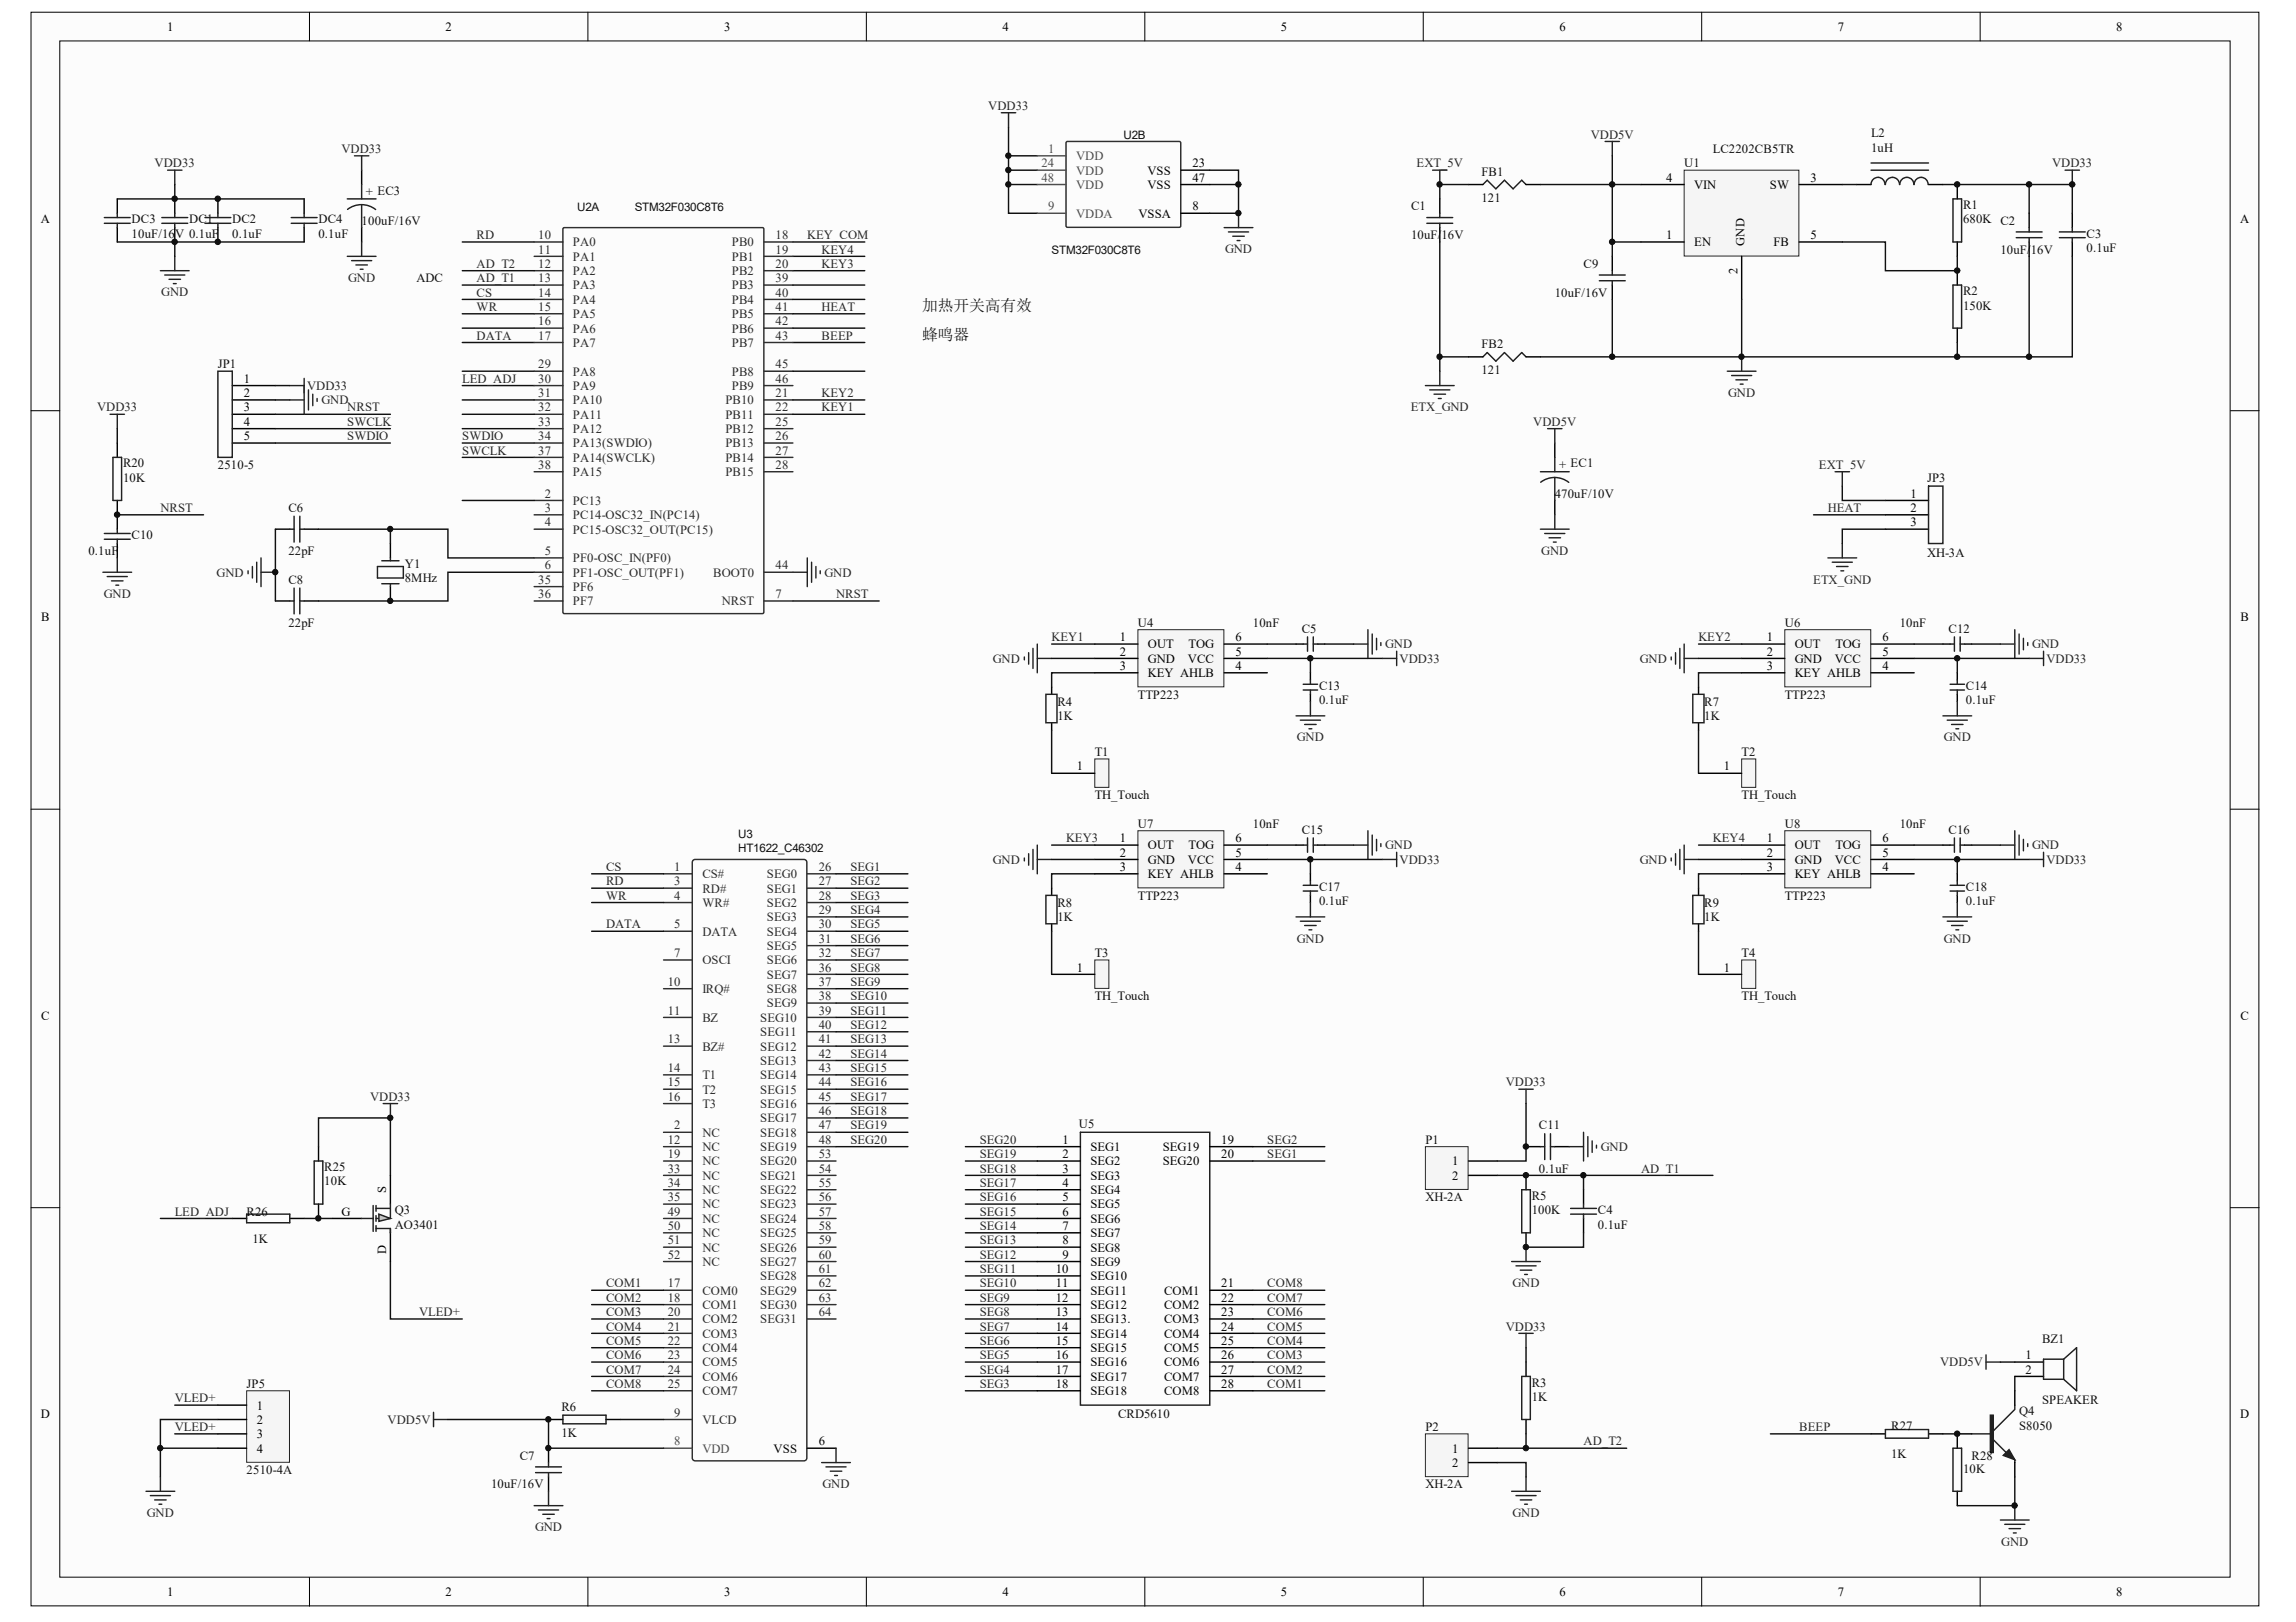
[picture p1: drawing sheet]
<svg xmlns="http://www.w3.org/2000/svg" width="297mm" height="210mm" viewBox="0 0 297 210" stroke-linecap="round" stroke-linejoin="round" font-family="sans-serif">
<defs><g id="words">
<g font-size="2" fill="#0e0e0e">
<text x="119.3" y="40.3">加热开关高有效</text>
<text x="119.3" y="44">蜂鸣器</text>
</g>
<g font-size="1.6">
<text x="21.6" y="4">1</text>
<text x="57.6" y="4">2</text>
<text x="93.7" y="4">3</text>
<text x="129.7" y="4">4</text>
<text x="165.7" y="4">5</text>
<text x="201.7" y="4">6</text>
<text x="237.8" y="4">7</text>
<text x="273.8" y="4">8</text>
<text x="148.4" y="22.6">VSS</text>
<text x="154.3" y="21.7">23</text>
<text x="154.3" y="23.5">47</text>
<text x="215.6" y="23.5">4</text>
<text x="234.2" y="23.5">3</text>
<text x="5.3" y="28.8">A</text>
<text x="147.3" y="28.2">VSSA</text>
<text x="148.4" y="24.4">VSS</text>
<text x="154.3" y="27.2">8</text>
<text x="219.2" y="24.4">VIN</text>
<text x="229" y="24.4">SW</text>
<text x="289.8" y="28.8">A</text>
<text x="215.6" y="31">1</text>
<text x="219.2" y="31.9">EN</text>
<text x="224.8" y="35.5" transform="rotate(-90 224.8 35.5)">2</text>
<text x="225.7" y="31.9" transform="rotate(-90 225.7 31.9)">GND</text>
<text x="229.4" y="31.9">FB</text>
<text x="234.2" y="31">5</text>
<text x="31.5" y="49.5">1</text>
<text x="31.5" y="51.4">2</text>
<text x="31.5" y="53.3">3</text>
<text x="31.5" y="55.1">4</text>
<text x="31.5" y="57">5</text>
<text x="247.2" y="64.4">1</text>
<text x="247.2" y="66.3">2</text>
<text x="247.2" y="68.1">3</text>
<text x="5.3" y="80.4">B</text>
<text x="144.9" y="83">1</text>
<text x="148.5" y="83.9">OUT</text>
<text x="153.8" y="83.9">TOG</text>
<text x="159.9" y="83">6</text>
<text x="228.6" y="83">1</text>
<text x="232.2" y="83.9">OUT</text>
<text x="237.5" y="83.9">TOG</text>
<text x="243.5" y="83">6</text>
<text x="289.9" y="80.4">B</text>
<text x="144.9" y="84.8">2</text>
<text x="144.9" y="86.7">3</text>
<text x="148.5" y="85.8">GND</text>
<text x="148.5" y="87.6">KEY AHLB</text>
<text x="153.7" y="85.8">VCC</text>
<text x="159.9" y="84.8">5</text>
<text x="159.9" y="86.7">4</text>
<text x="228.6" y="84.8">2</text>
<text x="228.6" y="86.7">3</text>
<text x="232.2" y="85.8">GND</text>
<text x="232.2" y="87.6">KEY AHLB</text>
<text x="237.4" y="85.8">VCC</text>
<text x="243.5" y="84.8">5</text>
<text x="243.5" y="86.7">4</text>
<text x="139.3" y="99.7">1</text>
<text x="223" y="99.7">1</text>
<text x="144.9" y="109">1</text>
<text x="144.9" y="110.9">2</text>
<text x="144.9" y="112.7">3</text>
<text x="148.5" y="109.9">OUT</text>
<text x="148.5" y="111.8">GND</text>
<text x="148.5" y="113.6">KEY AHLB</text>
<text x="153.7" y="111.8">VCC</text>
<text x="153.8" y="109.9">TOG</text>
<text x="159.9" y="109">6</text>
<text x="159.9" y="110.9">5</text>
<text x="159.9" y="112.7">4</text>
<text x="228.6" y="109">1</text>
<text x="228.6" y="110.9">2</text>
<text x="228.6" y="112.7">3</text>
<text x="232.2" y="109.9">OUT</text>
<text x="232.2" y="111.8">GND</text>
<text x="232.2" y="113.6">KEY AHLB</text>
<text x="237.4" y="111.8">VCC</text>
<text x="237.5" y="109.9">TOG</text>
<text x="243.5" y="109">6</text>
<text x="243.5" y="110.9">5</text>
<text x="243.5" y="112.7">4</text>
<text x="139.3" y="125.7">1</text>
<text x="223" y="125.7">1</text>
<text x="5.3" y="132">C</text>
<text x="289.9" y="132">C</text>
<text x="137.4" y="148">1</text>
<text x="137.4" y="149.9">2</text>
<text x="141.1" y="149">SEG1</text>
<text x="150.4" y="149">SEG19</text>
<text x="158" y="148">19</text>
<text x="158" y="149.9">20</text>
<text x="50" y="154.3" transform="rotate(-90 50 154.3)">S</text>
<text x="137.4" y="151.7">3</text>
<text x="137.4" y="153.6">4</text>
<text x="137.4" y="155.5">5</text>
<text x="141.1" y="150.8">SEG2</text>
<text x="141.1" y="152.7">SEG3</text>
<text x="141.1" y="154.5">SEG4</text>
<text x="150.4" y="150.8">SEG20</text>
<text x="187.8" y="150.8">1</text>
<text x="187.8" y="152.7">2</text>
<text x="44.2" y="157.3">G</text>
<text x="137.4" y="157.3">6</text>
<text x="137.4" y="159.2">7</text>
<text x="137.4" y="161">8</text>
<text x="141.1" y="156.4">SEG5</text>
<text x="141.1" y="158.2">SEG6</text>
<text x="141.1" y="160.1">SEG7</text>
<text x="141.1" y="162">SEG8</text>
<text x="50" y="162.3" transform="rotate(-90 50 162.3)">D</text>
<text x="136.6" y="164.7">10</text>
<text x="136.6" y="166.6">11</text>
<text x="137.4" y="162.9">9</text>
<text x="141.1" y="163.8">SEG9</text>
<text x="141.1" y="165.7">SEG10</text>
<text x="141.1" y="167.5">SEG11</text>
<text x="150.6" y="167.5">COM1</text>
<text x="158" y="166.6">21</text>
<text x="136.6" y="168.5">12</text>
<text x="136.6" y="170.3">13</text>
<text x="136.6" y="172.2">14</text>
<text x="141.1" y="169.4">SEG12</text>
<text x="141.1" y="171.3">SEG13.</text>
<text x="141.1" y="173.1">SEG14</text>
<text x="150.6" y="169.4">COM2</text>
<text x="150.6" y="171.3">COM3</text>
<text x="150.6" y="173.1">COM4</text>
<text x="158" y="168.5">22</text>
<text x="158" y="170.3">23</text>
<text x="158" y="172.2">24</text>
<text x="136.6" y="174">15</text>
<text x="136.6" y="175.9">16</text>
<text x="136.6" y="177.8">17</text>
<text x="136.6" y="179.6">18</text>
<text x="141.1" y="175">SEG15</text>
<text x="141.1" y="176.8">SEG16</text>
<text x="141.1" y="178.7">SEG17</text>
<text x="150.6" y="175">COM5</text>
<text x="150.6" y="176.8">COM6</text>
<text x="150.6" y="178.7">COM7</text>
<text x="158" y="174">25</text>
<text x="158" y="175.9">26</text>
<text x="158" y="177.8">27</text>
<text x="158" y="179.6">28</text>
<text x="262.1" y="175.9">1</text>
<text x="262.1" y="177.8">2</text>
<text x="5.3" y="183.5">D</text>
<text x="33.2" y="182.4">1</text>
<text x="33.2" y="184.3">2</text>
<text x="141.1" y="180.5">SEG18</text>
<text x="150.6" y="180.5">COM8</text>
<text x="289.8" y="183.5">D</text>
<text x="33.2" y="186.1">3</text>
<text x="33.2" y="188">4</text>
<text x="100.1" y="188">VSS</text>
<text x="105.9" y="187">6</text>
<text x="187.8" y="188">1</text>
<text x="187.8" y="189.8">2</text>
<text x="21.6" y="206.5">1</text>
<text x="57.6" y="206.5">2</text>
<text x="93.7" y="206.5">3</text>
<text x="129.7" y="206.5">4</text>
<text x="165.7" y="206.5">5</text>
<text x="201.7" y="206.5">6</text>
<text x="237.8" y="206.5">7</text>
<text x="273.8" y="206.5">8</text>
</g>
<g font-size="1.6" fill="#262626">
<text x="127.9" y="14.2">VDD33</text>
<text x="205.8" y="17.9">VDD5V</text>
<text x="20" y="21.7">VDD33</text>
<text x="44.2" y="19.8">VDD33</text>
<text x="183.3" y="21.7">EXT_5V</text>
<text x="265.5" y="21.7">VDD33</text>
<text x="61.7" y="31">RD</text>
<text x="61.7" y="34.7">AD_T2</text>
<text x="104.4" y="31">KEY_COM</text>
<text x="106.3" y="34.7">KEY3</text>
<text x="106.3" y="32.8">KEY4</text>
<text x="158.5" y="32.8">GND</text>
<text x="20.9" y="38.3">GND</text>
<text x="45" y="36.5">GND</text>
<text x="61.7" y="38.4">CS</text>
<text x="61.7" y="40.2">WR</text>
<text x="61.7" y="36.5">AD_T1</text>
<text x="106.3" y="40.2">HEAT</text>
<text x="61.7" y="44">DATA</text>
<text x="106.3" y="44">BEEP</text>
<text x="12.5" y="53.3">VDD33</text>
<text x="39.7" y="50.5">VDD33</text>
<text x="41.6" y="52.3">GND</text>
<text x="44.9" y="53.3">NRST</text>
<text x="59.8" y="49.5">LED_ADJ</text>
<text x="106.3" y="53.3">KEY1</text>
<text x="106.3" y="51.4">KEY2</text>
<text x="182.5" y="53.2">ETX_GND</text>
<text x="223.6" y="51.4">GND</text>
<text x="44.9" y="55.1">SWCLK</text>
<text x="44.9" y="57">SWDIO</text>
<text x="59.8" y="58.8">SWCLK</text>
<text x="59.8" y="57">SWDIO</text>
<text x="198.4" y="55.1">VDD5V</text>
<text x="235.3" y="60.7">EXT_5V</text>
<text x="20.8" y="66.3">NRST</text>
<text x="199.4" y="71.8">GND</text>
<text x="236.5" y="66.3">HEAT</text>
<text x="13.4" y="77.4">GND</text>
<text x="28" y="74.6">GND</text>
<text x="106.7" y="74.6">GND</text>
<text x="108.2" y="77.4">NRST</text>
<text x="234.6" y="75.5">ETX_GND</text>
<text x="136.1" y="83">KEY1</text>
<text x="179.2" y="83.9">GND</text>
<text x="219.7" y="83">KEY2</text>
<text x="262.9" y="83.9">GND</text>
<text x="128.4" y="85.8">GND</text>
<text x="181.1" y="85.8">VDD33</text>
<text x="212.1" y="85.8">GND</text>
<text x="264.7" y="85.8">VDD33</text>
<text x="167.8" y="96">GND</text>
<text x="251.5" y="96">GND</text>
<text x="78.4" y="112.7">CS</text>
<text x="110" y="112.7">SEG1</text>
<text x="128.4" y="111.8">GND</text>
<text x="137.9" y="109">KEY3</text>
<text x="179.2" y="109.9">GND</text>
<text x="181.1" y="111.8">VDD33</text>
<text x="212.1" y="111.8">GND</text>
<text x="221.6" y="109">KEY4</text>
<text x="262.9" y="109.9">GND</text>
<text x="264.7" y="111.8">VDD33</text>
<text x="78.4" y="114.6">RD</text>
<text x="78.4" y="116.4">WR</text>
<text x="110" y="114.6">SEG2</text>
<text x="110" y="116.4">SEG3</text>
<text x="110" y="118.3">SEG4</text>
<text x="78.4" y="120.1">DATA</text>
<text x="110" y="120.1">SEG5</text>
<text x="110" y="122">SEG6</text>
<text x="110" y="123.9">SEG7</text>
<text x="110" y="125.7">SEG8</text>
<text x="167.8" y="122">GND</text>
<text x="251.5" y="122">GND</text>
<text x="110" y="127.6">SEG9</text>
<text x="110" y="129.4">SEG10</text>
<text x="110" y="131.3">SEG11</text>
<text x="110" y="133.2">SEG12</text>
<text x="110" y="135">SEG13</text>
<text x="110" y="136.9">SEG14</text>
<text x="47.9" y="142.4">VDD33</text>
<text x="110" y="138.7">SEG15</text>
<text x="110" y="140.6">SEG16</text>
<text x="110" y="142.4">SEG17</text>
<text x="194.8" y="140.6">VDD33</text>
<text x="110" y="144.3">SEG18</text>
<text x="110" y="146.2">SEG19</text>
<text x="110" y="148">SEG20</text>
<text x="126.8" y="149.9">SEG19</text>
<text x="126.8" y="148">SEG20</text>
<text x="164" y="149.9">SEG1</text>
<text x="164" y="148">SEG2</text>
<text x="207.1" y="149">GND</text>
<text x="126.8" y="155.5">SEG16</text>
<text x="126.8" y="153.6">SEG17</text>
<text x="126.8" y="151.7">SEG18</text>
<text x="212.3" y="151.7">AD_T1</text>
<text x="22.6" y="157.3">LED_ADJ</text>
<text x="126.8" y="161">SEG13</text>
<text x="126.8" y="159.2">SEG14</text>
<text x="126.8" y="157.3">SEG15</text>
<text x="78.4" y="166.6">COM1</text>
<text x="126.8" y="166.6">SEG10</text>
<text x="126.8" y="164.7">SEG11</text>
<text x="126.8" y="162.9">SEG12</text>
<text x="164" y="166.6">COM8</text>
<text x="195.7" y="166.6">GND</text>
<text x="54.2" y="170.3">VLED+</text>
<text x="78.4" y="168.5">COM2</text>
<text x="78.4" y="170.3">COM3</text>
<text x="78.4" y="172.2">COM4</text>
<text x="126.8" y="172.2">SEG7</text>
<text x="126.8" y="170.3">SEG8</text>
<text x="126.8" y="168.5">SEG9</text>
<text x="164" y="172.2">COM5</text>
<text x="164" y="170.3">COM6</text>
<text x="164" y="168.5">COM7</text>
<text x="194.8" y="172.2">VDD33</text>
<text x="78.4" y="174">COM5</text>
<text x="78.4" y="175.9">COM6</text>
<text x="78.4" y="177.8">COM7</text>
<text x="78.4" y="179.6">COM8</text>
<text x="126.8" y="179.6">SEG3</text>
<text x="126.8" y="177.8">SEG4</text>
<text x="126.8" y="175.9">SEG5</text>
<text x="126.8" y="174">SEG6</text>
<text x="164" y="179.6">COM1</text>
<text x="164" y="177.8">COM2</text>
<text x="164" y="175.9">COM3</text>
<text x="164" y="174">COM4</text>
<text x="251" y="176.8">VDD5V</text>
<text x="22.6" y="185.2">VLED+</text>
<text x="22.6" y="181.5">VLED+</text>
<text x="50.1" y="184.3">VDD5V</text>
<text x="232.8" y="185.2">BEEP</text>
<text x="204.9" y="187">AD_T2</text>
<text x="19" y="196.3">GND</text>
<text x="106.4" y="192.6">GND</text>
<text x="195.7" y="196.3">GND</text>
<text x="69.2" y="198.2">GND</text>
<text x="258.9" y="200">GND</text>
</g>
<g font-size="1.6" fill="#0e0e0e">
<text x="242.1" y="17.8">L2</text>
<text x="191.7" y="22.8">FB1</text>
<text x="217.9" y="21.7">U1</text>
<text x="221.6" y="19.8">LC2202CB5TR</text>
<text x="242.1" y="19.6">1uH</text>
<text x="17" y="28.9">DC3</text>
<text x="24.5" y="28.9">DC1</text>
<text x="30" y="28.9">DC2</text>
<text x="41.2" y="28.9">DC4</text>
<text x="46.8" y="29.1">100uF/16V</text>
<text x="47.3" y="25.4">+ EC3</text>
<text x="182.5" y="27.2">C1</text>
<text x="191.7" y="26.1">121</text>
<text x="254" y="27">R1</text>
<text x="254" y="28.9">680K C2</text>
<text x="17" y="30.8">10uF/16V 0.1uF</text>
<text x="30" y="30.8">0.1uF</text>
<text x="41.2" y="30.8">0.1uF</text>
<text x="182.5" y="31">10uF/16V</text>
<text x="204.9" y="34.7">C9</text>
<text x="258.8" y="32.8">10uF/16V</text>
<text x="270" y="30.8">C3</text>
<text x="270" y="32.6">0.1uF</text>
<text x="53.9" y="36.5">ADC</text>
<text x="201.1" y="38.4">10uF/16V</text>
<text x="254" y="38.2">R2</text>
<text x="254" y="40.1">150K</text>
<text x="28.2" y="47.7">JP1</text>
<text x="191.7" y="45.1">FB2</text>
<text x="191.7" y="48.4">121</text>
<text x="15.9" y="60.5">R20</text>
<text x="15.9" y="62.4">10K</text>
<text x="28.2" y="60.7">2510-5</text>
<text x="201.1" y="64.4">470uF/10V</text>
<text x="201.7" y="60.7">+ EC1</text>
<text x="249.3" y="62.4">JP3</text>
<text x="11.5" y="71.8">0.1uF</text>
<text x="17" y="69.8">C10</text>
<text x="37.3" y="66.3">C6</text>
<text x="37.3" y="71.8">22pF</text>
<text x="37.3" y="75.5">C8</text>
<text x="52.4" y="73.5">Y1</text>
<text x="52.4" y="75.4">8MHz</text>
<text x="249.3" y="72">XH-3A</text>
<text x="37.3" y="81.1">22pF</text>
<text x="147.2" y="81.1">U4</text>
<text x="162.1" y="81.1">10nF</text>
<text x="168.4" y="81.9">C5</text>
<text x="230.9" y="81.1">U6</text>
<text x="245.8" y="81.1">10nF</text>
<text x="252.1" y="81.9">C12</text>
<text x="170.6" y="89.3">C13</text>
<text x="254.3" y="89.3">C14</text>
<text x="136.8" y="91.3">R4</text>
<text x="136.8" y="93.2">1K</text>
<text x="147.2" y="90.4">TTP223</text>
<text x="170.6" y="91.2">0.1uF</text>
<text x="220.5" y="91.3">R7</text>
<text x="220.5" y="93.2">1K</text>
<text x="230.9" y="90.4">TTP223</text>
<text x="254.3" y="91.2">0.1uF</text>
<text x="141.6" y="97.8">T1</text>
<text x="225.3" y="97.8">T2</text>
<text x="141.6" y="103.4">TH_Touch</text>
<text x="147.2" y="107.1">U7</text>
<text x="162.1" y="107.1">10nF</text>
<text x="168.4" y="107.9">C15</text>
<text x="225.3" y="103.4">TH_Touch</text>
<text x="230.9" y="107.1">U8</text>
<text x="245.8" y="107.1">10nF</text>
<text x="252.1" y="107.9">C16</text>
<text x="136.8" y="117.4">R8</text>
<text x="136.8" y="119.2">1K</text>
<text x="147.2" y="116.4">TTP223</text>
<text x="170.6" y="115.3">C17</text>
<text x="170.6" y="117.2">0.1uF</text>
<text x="220.5" y="117.4">R9</text>
<text x="220.5" y="119.2">1K</text>
<text x="230.9" y="116.4">TTP223</text>
<text x="254.3" y="115.3">C18</text>
<text x="254.3" y="117.2">0.1uF</text>
<text x="141.6" y="123.9">T3</text>
<text x="225.3" y="123.9">T4</text>
<text x="141.6" y="129.4">TH_Touch</text>
<text x="225.3" y="129.4">TH_Touch</text>
<text x="139.6" y="146">U5</text>
<text x="184.4" y="148">P1</text>
<text x="199.1" y="146.2">C11</text>
<text x="42" y="151.6">R25</text>
<text x="42" y="153.4">10K</text>
<text x="184.4" y="155.5">XH-2A</text>
<text x="198.2" y="155.3">R5</text>
<text x="199.1" y="151.7">0.1uF</text>
<text x="31.9" y="157.3">R26</text>
<text x="32.7" y="160.8">1K</text>
<text x="51.1" y="157.1">Q3</text>
<text x="51.1" y="159">AO3401</text>
<text x="198.2" y="157.1">100K</text>
<text x="206.7" y="157.1">C4</text>
<text x="206.7" y="159">0.1uF</text>
<text x="264.2" y="173.9">BZ1</text>
<text x="31.9" y="179.6">JP5</text>
<text x="198.2" y="179.4">R3</text>
<text x="72.6" y="182.6">R6</text>
<text x="72.6" y="185.9">1K</text>
<text x="144.7" y="183.5">CRD5610</text>
<text x="184.4" y="185.2">P2</text>
<text x="198.2" y="181.3">1K</text>
<text x="244.7" y="185">R27</text>
<text x="261.2" y="183.1">Q4</text>
<text x="261.2" y="185">S8050</text>
<text x="264.2" y="181.7">SPEAKER</text>
<text x="31.9" y="190.8">2510-4A</text>
<text x="67.2" y="188.9">C7</text>
<text x="244.7" y="188.7">1K</text>
<text x="254" y="190.6">10K</text>
<text x="255.1" y="188.9">R28</text>
<text x="63.5" y="192.6">10uF/16V</text>
<text x="184.4" y="192.6">XH-2A</text>
</g>
<g font-size="1.6" fill="#4c4c4c">
<text x="134.7" y="21.7">24</text>
<text x="134.7" y="23.5">48</text>
<text x="135.6" y="19.8">1</text>
<text x="139.2" y="20.7">VDD</text>
<text x="139.2" y="22.6">VDD</text>
<text x="135.6" y="27.2">9</text>
<text x="139.2" y="24.4">VDD</text>
<text x="139.2" y="28.2">VDDA</text>
<text x="87.2" y="187">8</text>
<text x="90.9" y="188">VDD</text>
</g>
<g font-size="1.6" fill="#292929">
<text x="69.6" y="31">10</text>
<text x="69.6" y="32.8">11</text>
<text x="69.6" y="34.7">12</text>
<text x="74.1" y="31.9">PA0</text>
<text x="74.1" y="33.7">PA1</text>
<text x="74.1" y="35.6">PA2</text>
<text x="94.7" y="31.9">PB0</text>
<text x="94.7" y="33.7">PB1</text>
<text x="94.7" y="35.6">PB2</text>
<text x="100.3" y="31">18</text>
<text x="100.3" y="32.8">19</text>
<text x="100.3" y="34.7">20</text>
<text x="69.6" y="36.5">13</text>
<text x="69.6" y="38.4">14</text>
<text x="69.6" y="40.2">15</text>
<text x="74.1" y="37.5">PA3</text>
<text x="74.1" y="39.3">PA4</text>
<text x="74.1" y="41.2">PA5</text>
<text x="94.7" y="37.5">PB3</text>
<text x="94.7" y="39.3">PB4</text>
<text x="94.7" y="41.2">PB5</text>
<text x="100.3" y="36.5">39</text>
<text x="100.3" y="38.4">40</text>
<text x="100.3" y="40.2">41</text>
<text x="69.6" y="42.1">16</text>
<text x="69.6" y="44">17</text>
<text x="69.6" y="47.7">29</text>
<text x="74.1" y="43">PA6</text>
<text x="74.1" y="44.9">PA7</text>
<text x="94.7" y="43">PB6</text>
<text x="94.7" y="44.9">PB7</text>
<text x="100.3" y="42.1">42</text>
<text x="100.3" y="44">43</text>
<text x="100.3" y="47.7">45</text>
<text x="69.6" y="49.5">30</text>
<text x="69.6" y="51.4">31</text>
<text x="69.6" y="53.3">32</text>
<text x="74.1" y="48.6">PA8</text>
<text x="74.1" y="50.5">PA9</text>
<text x="74.1" y="52.3">PA10</text>
<text x="93.8" y="52.3">PB10</text>
<text x="94.7" y="48.6">PB8</text>
<text x="94.7" y="50.5">PB9</text>
<text x="100.3" y="49.5">46</text>
<text x="100.3" y="51.4">21</text>
<text x="100.3" y="53.3">22</text>
<text x="69.6" y="55.1">33</text>
<text x="69.6" y="57">34</text>
<text x="69.6" y="58.8">37</text>
<text x="74.1" y="54.2">PA11</text>
<text x="74.1" y="56">PA12</text>
<text x="74.1" y="57.9">PA13(SWDIO)</text>
<text x="74.1" y="59.8">PA14(SWCLK)</text>
<text x="93.8" y="54.2">PB11</text>
<text x="93.8" y="56">PB12</text>
<text x="93.8" y="57.9">PB13</text>
<text x="93.8" y="59.8">PB14</text>
<text x="100.3" y="55.1">25</text>
<text x="100.3" y="57">26</text>
<text x="100.3" y="58.8">27</text>
<text x="69.6" y="60.7">38</text>
<text x="70.5" y="64.4">2</text>
<text x="74.1" y="61.6">PA15</text>
<text x="74.1" y="65.3">PC13</text>
<text x="93.8" y="61.6">PB15</text>
<text x="100.3" y="60.7">28</text>
<text x="70.5" y="66.3">3</text>
<text x="70.5" y="68.1">4</text>
<text x="70.5" y="71.8">5</text>
<text x="74.1" y="67.2">PC14-OSC32_IN(PC14)</text>
<text x="74.1" y="69">PC15-OSC32_OUT(PC15)</text>
<text x="69.6" y="75.5">35</text>
<text x="69.6" y="77.4">36</text>
<text x="70.5" y="73.7">6</text>
<text x="74.1" y="72.8">PF0-OSC_IN(PF0)</text>
<text x="74.1" y="74.6">PF1-OSC_OUT(PF1)</text>
<text x="74.1" y="76.5">PF6</text>
<text x="92.3" y="74.6">BOOT0</text>
<text x="100.3" y="73.7">44</text>
<text x="100.3" y="77.4">7</text>
<text x="74.1" y="78.3">PF7</text>
<text x="93.4" y="78.3">NRST</text>
<text x="87.2" y="112.7">1</text>
<text x="90.9" y="113.6">CS#</text>
<text x="99.2" y="113.6">SEG0</text>
<text x="105.9" y="112.7">26</text>
<text x="87.2" y="114.6">3</text>
<text x="87.2" y="116.4">4</text>
<text x="90.9" y="115.5">RD#</text>
<text x="90.9" y="117.4">WR#</text>
<text x="99.2" y="115.5">SEG1</text>
<text x="99.2" y="117.4">SEG2</text>
<text x="99.2" y="119.2">SEG3</text>
<text x="105.9" y="114.6">27</text>
<text x="105.9" y="116.4">28</text>
<text x="105.9" y="118.3">29</text>
<text x="87.2" y="120.1">5</text>
<text x="87.2" y="123.9">7</text>
<text x="90.9" y="121.1">DATA</text>
<text x="90.9" y="124.8">OSCI</text>
<text x="99.2" y="121.1">SEG4</text>
<text x="99.2" y="122.9">SEG5</text>
<text x="99.2" y="124.8">SEG6</text>
<text x="105.9" y="120.1">30</text>
<text x="105.9" y="122">31</text>
<text x="105.9" y="123.9">32</text>
<text x="105.9" y="125.7">36</text>
<text x="86.4" y="127.6">10</text>
<text x="86.4" y="131.3">11</text>
<text x="90.9" y="128.5">IRQ#</text>
<text x="99.2" y="126.7">SEG7</text>
<text x="99.2" y="128.5">SEG8</text>
<text x="99.2" y="130.4">SEG9</text>
<text x="105.9" y="127.6">37</text>
<text x="105.9" y="129.4">38</text>
<text x="105.9" y="131.3">39</text>
<text x="86.4" y="135">13</text>
<text x="90.9" y="132.2">BZ</text>
<text x="90.9" y="135.9">BZ#</text>
<text x="98.4" y="132.2">SEG10</text>
<text x="98.4" y="134.1">SEG11</text>
<text x="98.4" y="135.9">SEG12</text>
<text x="98.4" y="137.8">SEG13</text>
<text x="105.9" y="133.2">40</text>
<text x="105.9" y="135">41</text>
<text x="105.9" y="136.9">42</text>
<text x="86.4" y="138.7">14</text>
<text x="86.4" y="140.6">15</text>
<text x="86.4" y="142.4">16</text>
<text x="90.9" y="139.7">T1</text>
<text x="90.9" y="141.5">T2</text>
<text x="90.9" y="143.4">T3</text>
<text x="98.4" y="139.7">SEG14</text>
<text x="98.4" y="141.5">SEG15</text>
<text x="98.4" y="143.4">SEG16</text>
<text x="105.9" y="138.7">43</text>
<text x="105.9" y="140.6">44</text>
<text x="105.9" y="142.4">45</text>
<text x="86.4" y="148">12</text>
<text x="86.4" y="149.9">19</text>
<text x="87.2" y="146.2">2</text>
<text x="90.9" y="147.1">NC</text>
<text x="90.9" y="149">NC</text>
<text x="98.4" y="145.2">SEG17</text>
<text x="98.4" y="147.1">SEG18</text>
<text x="98.4" y="149">SEG19</text>
<text x="105.9" y="144.3">46</text>
<text x="105.9" y="146.2">47</text>
<text x="105.9" y="148">48</text>
<text x="105.9" y="149.9">53</text>
<text x="86.4" y="151.7">33</text>
<text x="86.4" y="153.6">34</text>
<text x="86.4" y="155.5">35</text>
<text x="90.9" y="150.8">NC</text>
<text x="90.9" y="152.7">NC</text>
<text x="90.9" y="154.5">NC</text>
<text x="98.4" y="150.8">SEG20</text>
<text x="98.4" y="152.7">SEG21</text>
<text x="98.4" y="154.5">SEG22</text>
<text x="105.9" y="151.7">54</text>
<text x="105.9" y="153.6">55</text>
<text x="105.9" y="155.5">56</text>
<text x="86.4" y="157.3">49</text>
<text x="86.4" y="159.2">50</text>
<text x="86.4" y="161">51</text>
<text x="90.9" y="156.4">NC</text>
<text x="90.9" y="158.2">NC</text>
<text x="90.9" y="160.1">NC</text>
<text x="90.9" y="162">NC</text>
<text x="98.4" y="156.4">SEG23</text>
<text x="98.4" y="158.2">SEG24</text>
<text x="98.4" y="160.1">SEG25</text>
<text x="98.4" y="162">SEG26</text>
<text x="105.9" y="157.3">57</text>
<text x="105.9" y="159.2">58</text>
<text x="105.9" y="161">59</text>
<text x="86.4" y="166.6">17</text>
<text x="86.4" y="162.9">52</text>
<text x="90.9" y="167.5">COM0</text>
<text x="90.9" y="163.8">NC</text>
<text x="98.4" y="163.8">SEG27</text>
<text x="98.4" y="165.7">SEG28</text>
<text x="98.4" y="167.5">SEG29</text>
<text x="105.9" y="162.9">60</text>
<text x="105.9" y="164.7">61</text>
<text x="105.9" y="166.6">62</text>
<text x="86.4" y="168.5">18</text>
<text x="86.4" y="170.3">20</text>
<text x="86.4" y="172.2">21</text>
<text x="90.9" y="169.4">COM1</text>
<text x="90.9" y="171.3">COM2</text>
<text x="90.9" y="173.1">COM3</text>
<text x="98.4" y="169.4">SEG30</text>
<text x="98.4" y="171.3">SEG31</text>
<text x="105.9" y="168.5">63</text>
<text x="105.9" y="170.3">64</text>
<text x="86.4" y="174">22</text>
<text x="86.4" y="175.9">23</text>
<text x="86.4" y="177.8">24</text>
<text x="86.4" y="179.6">25</text>
<text x="90.9" y="175">COM4</text>
<text x="90.9" y="176.8">COM5</text>
<text x="90.9" y="178.7">COM6</text>
<text x="87.2" y="183.3">9</text>
<text x="90.9" y="184.3">VLCD</text>
<text x="90.9" y="180.5">COM7</text>
</g>
<g font-size="1.5" fill="#0e0e0e">
<text x="145.4" y="18">U2B</text>
<text x="74.7" y="27.3">U2A</text>
<text x="82.1" y="27.3">STM32F030C8T6</text>
<text x="136.1" y="32.8">STM32F030C8T6</text>
<text x="95.5" y="108.5">U3</text>
<text x="95.5" y="110.3">HT1622_C46302</text>
</g>
</g></defs>
<g fill="#fcfcfc" stroke="#000" stroke-width=".13">
<path d="M4 1.6h288.2v206.2h-288.2z"/>
<path d="M7.7 5.3h280.8v198.8h-280.8z"/>
</g>
<g fill="none" stroke="#000" stroke-width=".13">
<path d="M40 1.6v3.7M76.1 1.6v3.7M112.1 1.6v3.7M148.1 1.6v3.7M184.1 1.6v3.7M220.2 1.6v3.7M256.2 1.6v3.7M4 53.1h3.7M288.6 53.1h3.7M4 104.7h3.7M288.6 104.7h3.7M4 156.3h3.7"/>
<path d="M288.6 156.3h3.7M40 204.1v3.8M76.1 204.1v3.8M112.1 204.1v3.8M148.1 204.1v3.8M184.1 204.1v3.8M220.2 204.1v3.8M256.2 204.1v3.8"/>
</g>
<path d="M184.4 148.4h5.5v5.5h-5.5z" fill="#f5f5f5" stroke="#262626" stroke-width=".13"/>
<g fill="none" stroke="#000" stroke-width=".19">
<path d="M22.6 25.7v1.9M22.6 29.5v1.8M28.2 25.7v1.9M28.2 29.5v1.8M39.3 25.7v1.9M39.3 29.5v1.8M46.8 22v1.9M46.8 29.5v1.8M152.8 22h3.7M152.8 23.9h3.7M152.8 27.6h3.7M15.2 57.3v1.9"/>
<path d="M30 49.9h5.6M30 51.8h5.6M30 53.6h5.6M30 55.5h5.6M30 57.3h5.6M15.2 64.8v3.7M15.2 70.3v1.9M35.6 68.5h1.9M35.6 77.8h1.9M39.3 68.5h1.9M39.3 77.8h1.9M50.5 70.3v1.9"/>
<path d="M50.5 75.9v1.9M30 157.7h1.9M37.5 157.7h1.8M41.2 148.4v1.8M41.2 155.8v1.9M43.1 157.7h3.7M50.5 152.1v3.7M50.5 159.5v3.8M190 150.2h3.7M190 152.1h3.7M71 183.7h1.8M71 187.4v1.9"/>
<path d="M71 191.1v1.9M78.4 183.7h1.9M104.4 187.4h3.8"/>
</g>
<g fill="none" stroke="#1c1c1c" stroke-width=".19">
<path d="M20.9 28.9h3.4M20.9 28.2h3.4M22.6 27.6v.6M22.6 28.9v.6M26.5 28.9h3.4M26.5 28.2h3.4M28.2 27.6v.6M28.2 28.9v.6M37.7 28.9h3.3M37.7 28.2h3.3M39.3 27.6v.6M39.3 28.9v.6"/>
<path d="M44.9 25.7h3.7M46.8 26.5a2.96 2.96 0 0 1 1.8 .6M46.8 26.5a2.96 2.96 0 0 0-1.8 .6M46.8 23.9v1.8M46.8 26.5v3M14.6 59.2h1.1v5.6h-1.1zM28.2 48h1.8v11.2h-1.8zM13.5 69.8h3.3M13.5 69h3.3M15.2 68.5v.5M15.2 69.8v.5M37.5 68.5h.5"/>
<path d="M37.5 77.8h.5M38 66.8v3.4M38 76.1v3.3M38.8 68.5h.5M38.8 66.8v3.4M38.8 76.1v3.3M38.8 77.8h.5M48.8 73.3h3.4v1.5h-3.4zM49.4 72.6h2.2M49.4 75.5h2.2M50.5 72.2v.4M50.5 75.5v.4"/>
<path d="M31.9 157.1h5.6v1.1h-5.6zM40.7 150.2h1.1v5.6h-1.1zM46.8 157.7h1.5M48.3 156v3.4M48.6 159h1.9v.5M48.6 156.4h1.9M48.6 156v.8M48.6 157.3v.8M48.6 158.6v.8M50.5 155.8v1.9h-1.9M69.3 190.6h3.3M69.3 189.8h3.3"/>
<path d="M71 189.3v.5M71 190.6v.5M72.8 183.1h5.6v1.2h-5.6z"/>
</g>
<g fill="none" stroke="#262626" stroke-width=".19">
<path d="M129.5 14.6h1.9M130.5 14.6v1.8M20.8 35h3.7M21.3 35.6h2.6M21.7 22h1.8M21.9 36.1h1.5M22.4 36.7h.4M22.6 22v1.9M22.6 33.2v1.8M44.9 33.2h3.7M45.5 33.7h2.6M45.9 20.2h1.8"/>
<path d="M46 34.3h1.5M46.6 34.8h.4M46.8 20.2v1.8M46.8 31.3v1.9M158.4 29.5h3.7M158.9 30h2.6M159.5 30.6h1.5M160 31.1h.4M160.2 27.6v1.9M14.2 53.6h1.9M15.2 53.6v1.9M37.5 49.9h1.8"/>
<path d="M37.5 51.8h1.8M39.3 49v4.6M39.9 50.5v2.6M40.5 51v1.5M41 51.6v.3M13.3 74.1h3.7M13.9 74.6h2.6M14.4 75.2h1.5M15 75.7h.4M15.2 72.2v1.9M32.1 73.9v.3M32.7 73.3v1.5"/>
<path d="M33.2 72.8v2.6M33.8 72.2v3.7M33.8 74.1h1.8M102.6 74.1h1.8M104.4 72.2v3.7M105 72.8v2.6M105.6 73.3v1.5M106.1 73.9v.3M49.6 142.8h1.8M50.5 142.8v1.9M56.1 182.8v1.8M56.1 183.7h1.8"/>
<path d="M69.1 194.8h3.7M69.7 195.4h2.6M70.2 196h1.5M70.8 196.5h.3M71 193v1.8M106.3 189.3h3.7M106.9 189.8h2.6M107.4 190.4h1.5M108 190.9h.3M108.2 187.4v1.9"/>
</g>
<g fill="none" stroke="#0e0e0e" stroke-width=".19">
<path d="M130.5 16.4v11.2h3.7M59.8 38.7h9.3M59.8 31.3h9.3M102.6 38.7h9.3M102.6 31.3h9.3M102.6 33.2h9.3M102.6 35h9.3M102.6 36.9h9.3M130.5 23.9h3.7M130.5 22h3.7M130.5 20.2h3.7M156.5 22h3.7v5.6h-3.7"/>
<path d="M156.5 23.9h3.7M15.2 55.5v1.8M35.6 51.8h1.9M35.6 49.9h1.9M35.6 53.6h14.9M35.6 55.5h14.9M35.6 57.3h14.9M59.8 51.8h9.3M59.8 49.9h9.3M59.8 57.3h9.3M59.8 59.2h9.3M59.8 40.6h9.3"/>
<path d="M59.8 42.5h9.3M59.8 44.3h9.3M59.8 48h9.3M102.6 40.6h9.3M102.6 42.5h9.3M102.6 44.3h9.3M15.2 66.6h11.1M35.6 68.5v9.3M41.2 68.5h16.7v3.7h11.2M50.5 68.5v1.8M69.1 74.1h-11.2v3.7h-16.7M102.6 77.8h11.1"/>
<path d="M76.5 113.1h9.3M76.5 114.9h9.3M76.5 116.8h9.3M108.2 113.1h9.3M108.2 114.9h9.3M108.2 116.8h9.3M108.2 118.7h9.3M76.5 120.5h9.3M108.2 120.5h9.3M108.2 122.4h9.3M108.2 124.2h9.3M108.2 126.1h9.3"/>
<path d="M108.2 127.9h9.3M108.2 129.8h9.3M108.2 131.7h9.3M108.2 133.5h9.3M108.2 135.4h9.3M108.2 137.2h9.3M108.2 139.1h9.3M20.8 157.7h9.2M39.3 157.7h3.8M41.2 148.4v-3.7h9.3v7.4M108.2 148.4h9.3M108.2 141h9.3"/>
<path d="M108.2 142.8h9.3M108.2 144.7h9.3M108.2 146.5h9.3M124.9 148.4h9.3M124.9 150.2h9.3M124.9 152.1h9.3M124.9 154h9.3M124.9 155.8h9.3M124.9 157.7h9.3M124.9 159.5h9.3M162.1 148.4h9.3M162.1 150.2h9.3"/>
<path d="M50.5 163.3v7.4h9.3M76.5 167h9.3M76.5 168.8h9.3M76.5 170.7h9.3M76.5 172.5h9.3M76.5 174.4h9.3M76.5 176.3h9.3M76.5 178.1h9.3M76.5 180h9.3M124.9 161.4h9.3M124.9 163.3h9.3M124.9 165.1h9.3"/>
<path d="M124.9 167h9.3M124.9 168.8h9.3M124.9 170.7h9.3M124.9 172.5h9.3M124.9 174.4h9.3M124.9 176.3h9.3M124.9 178.1h9.3M124.9 180h9.3M162.1 167h9.3M162.1 168.8h9.3M162.1 170.7h9.3M162.1 172.5h9.3"/>
<path d="M162.1 174.4h9.3M162.1 176.3h9.3M162.1 178.1h9.3M162.1 180h9.3M57.9 183.7h13.1v3.7h14.8M80.3 183.7h5.5"/>
</g>
<g fill="none" stroke="#292929" stroke-width=".19">
<path d="M138 18.4h14.7v11h-14.7zM69.1 31.3h3.7M69.1 33.2h3.7M69.1 35h3.7M69.1 36.9h3.7M69.1 38.7h3.7M72.9 29.5h25.9v49.9h-25.9zM98.9 31.3h3.7M98.9 33.2h3.7M98.9 35h3.7M98.9 36.9h3.7M98.9 38.7h3.7"/>
<path d="M69.1 40.6h3.7M69.1 42.5h3.7M69.1 44.3h3.7M69.1 48h3.7M69.1 49.9h3.7M69.1 51.8h3.7M69.1 53.6h3.7M69.1 55.5h3.7M69.1 57.3h3.7M69.1 59.2h3.7M98.9 40.6h3.7M98.9 42.5h3.7"/>
<path d="M98.9 44.3h3.7M98.9 48h3.7M98.9 49.9h3.7M98.9 51.8h3.7M98.9 53.6h3.7M98.9 55.5h3.7M98.9 57.3h3.7M98.9 59.2h3.7M69.1 61h3.7M69.1 64.8h3.7M69.1 66.6h3.7M69.1 68.5h3.7"/>
<path d="M69.1 74.1h3.7M69.1 77.8h3.7M69.1 72.2h3.7M69.1 75.9h3.7M98.9 61h3.7M98.9 74.1h3.7M98.9 77.8h3.7M85.8 113.1h3.8M85.8 114.9h3.8M85.8 116.8h3.8M89.6 111.4l.3-.2h14.1l.2 .1 .2 .3v77.1l-.2 .3h-.2h-14.1l-.3-.1v-.2zM104.4 113.1h3.8"/>
<path d="M104.4 114.9h3.8M104.4 116.8h3.8M104.4 118.7h3.8M85.8 120.5h3.8M85.8 124.2h3.8M85.8 127.9h3.8M85.8 131.7h3.8M85.8 135.4h3.8M85.8 139.1h3.8M104.4 120.5h3.8M104.4 124.2h3.8M104.4 127.9h3.8"/>
<path d="M104.4 131.7h3.8M104.4 135.4h3.8M104.4 139.1h3.8M104.4 122.4h3.8M104.4 126.1h3.8M104.4 129.8h3.8M104.4 133.5h3.8M104.4 137.2h3.8M85.8 146.5h3.8M85.8 148.4h3.8M85.8 141h3.8M85.8 142.8h3.8"/>
<path d="M85.8 150.2h3.8M85.8 152.1h3.8M85.8 154h3.8M85.8 155.8h3.8M85.8 157.7h3.8M85.8 159.5h3.8M104.4 146.5h3.8M104.4 148.4h3.8M104.4 141h3.8M104.4 142.8h3.8M104.4 150.2h3.8M104.4 152.1h3.8"/>
<path d="M104.4 154h3.8M104.4 155.8h3.8M104.4 144.7h3.8M104.4 157.7h3.8M104.4 159.5h3.8M85.8 167h3.8M85.8 168.8h3.8M85.8 170.7h3.8M85.8 172.5h3.8M85.8 174.4h3.8M85.8 176.3h3.8M85.8 178.1h3.8"/>
<path d="M85.8 180h3.8M85.8 161.4h3.8M85.8 163.3h3.8M104.4 167h3.8M104.4 168.8h3.8M104.4 170.7h3.8M104.4 161.4h3.8M104.4 163.3h3.8M104.4 165.1h3.8M85.8 183.7h3.8"/>
</g>
<path d="M134.2 20.2h3.7M134.2 22h3.7M134.2 23.9h3.7M134.2 27.6h3.7M85.8 187.4h3.8" fill="none" stroke="#4c4c4c" stroke-width=".19"/>
<path d="M49 157.1l1.5 .6-1.5 .4z" fill="#c0c0c0" stroke="#1c1c1c" stroke-width=".19"/>
<path d="M18.9 193h3.7M19.4 193.5h2.7M20 194.1h1.5M20.6 194.7h.3M20.8 191.1v1.9" fill="none" stroke="#262626" stroke-width=".19"/>
<path d="M31.9 180h5.6v9.2h-5.6z" fill="#f5f5f5" stroke="#262626" stroke-width=".13"/>
<g fill="none" stroke="#000" stroke-width=".19">
<path d="M15.2 25.7v1.9M15.2 29.5v1.8M186.3 25.7v1.9M186.3 29.5v1.8M190 23.9h1.8M197.4 23.9h1.9M208.6 33.2v1.8M208.6 36.9v1.8M240.2 23.9h1.9M249.5 23.9h1.9M262.5 27.6v1.9M262.5 31.3v1.9"/>
<path d="M268.1 27.6v1.9M268.1 31.3v1.9M190 46.2h1.8M197.4 46.2h1.9M243.9 64.8h5.6M243.9 66.6h5.6M243.9 68.5h5.6M134.2 148.4h5.6M134.2 150.2h5.6M134.2 152.1h5.6M134.2 154h5.6M134.2 155.8h5.6"/>
<path d="M134.2 157.7h5.6M134.2 159.5h5.6M156.5 148.4h5.6M156.5 150.2h5.6M197.4 148.4h1.9M197.4 152.1v1.9M197.4 159.5v1.9M201.1 148.4h1.9M204.9 154v1.8M204.9 157.7v1.8M134.2 161.4h5.6M134.2 163.3h5.6"/>
<path d="M134.2 165.1h5.6M134.2 167h5.6M134.2 168.8h5.6M134.2 170.7h5.6M134.2 172.5h5.6M134.2 174.4h5.6M134.2 176.3h5.6M134.2 178.1h5.6M134.2 180h5.6M156.5 167h5.6M156.5 168.8h5.6M156.5 170.7h5.6"/>
<path d="M156.5 172.5h5.6M156.5 174.4h5.6M156.5 176.3h5.6M156.5 178.1h5.6M156.5 180h5.6M260.7 176.3h3.7M260.7 178.1h3.7M260.7 180v1.8M28.2 181.8h3.7M28.2 183.7h3.7M28.2 185.6h3.7M28.2 187.4h3.7"/>
<path d="M242.1 185.6h1.8M249.5 185.6h1.9M253.2 193v1.8M255.1 185.6h-1.9v1.8M260.7 189.3v1.8"/>
</g>
<g fill="none" stroke="#0e0e0e" stroke-width=".19">
<path d="M15.2 25.7h24.1M15.2 31.3h24.1M22.6 23.9v1.8M22.6 31.3v1.9M59.8 36.9h9.3M59.8 35h9.3M190 23.9h-3.7v1.8M59.8 55.5h9.3M59.8 53.6h9.3M102.6 53.6h9.3M102.6 48h9.3M102.6 51.8h9.3"/>
<path d="M190 46.2h-3.7v1.8M59.8 64.8h9.3M234.6 66.6h9.3M238.3 62.9v1.9h5.6M243.9 68.5h-5.6v1.8M193.7 152.1h27.9M204.9 159.5v1.9h-7.5M204.9 152.1v1.9M258.8 176.3h1.9M260.7 178.1v1.9M22.6 181.8h5.6M22.6 185.6h5.6"/>
<path d="M28.2 183.7h-7.4v3.7M28.2 187.4h-7.4v3.7M229 185.6h13.1M251.4 185.6h1.8M260.7 191.1v3.7h-7.5"/>
</g>
<g fill="none" stroke="#1c1c1c" stroke-width=".19">
<path d="M13.5 28.9h3.3M13.5 28.2h3.3M15.2 27.6v.6M15.2 28.9v.6M184.6 28.9h3.3M184.6 28.2h3.3M186.3 27.6v.6M186.3 28.9v.6M191.8 23.9l.6-.6 1.1 1.1 1.1-1.1 1.2 1.1 1.1-1.1 .5 .6M206.9 36.3h3.4M206.9 35.6h3.4M208.6 35v.6"/>
<path d="M208.6 36.3v.6M242.1 22h7.4M242.1 21.1h7.4M243.9 23.9a.9 .9 0 0 0-.9-.9 .9 .9 0 0 0-.9 .9M245.7 23.9a.91 .91 0 0 0-.9-.9 .91 .91 0 0 0-.9 .9M247.6 23.9a.91 .91 0 0 0-.9-.9 .91 .91 0 0 0-.9 .9M249.4 23.9a.9 .9 0 0 0-.9-.9 .9 .9 0 0 0-.9 .9M260.8 30.8h3.4M260.8 30h3.4M262.5 29.5v.5M262.5 30.8v.5M266.4 30.8h3.4"/>
<path d="M266.4 30h3.4M268.1 29.5v.5M268.1 30.8v.5M191.8 46.2l.6-.6 1.1 1.1 1.1-1.1 1.2 1.1 1.1-1.1 .5 .6M249.5 62.9h1.9v7.4h-1.9zM139.8 146.5h16.7v35.3h-16.7zM196.9 154h1.1v5.5h-1.1zM199.3 148.4h.5M199.8 146.7v3.4M200.6 148.4h.5M200.6 146.7v3.4M203.2 156.4h3.3"/>
<path d="M203.2 157.1h3.3M204.9 155.8v.6M204.9 157.1v.6M267 175.9l1.7-1.5v5.6l-1.7-1.5M267 175.9v2.6M267 175.9h-2.6v2.6h2.6M243.9 185h5.6v1.1h-5.6zM252.7 187.4h1.1v5.6h-1.1zM255.1 185.6h2.8M257.9 186.3l1.6 1.7M260.7 181.8v.6l-2.8 2.8M260.7 188.9v.4"/>
</g>
<g fill="none" stroke="#262626" stroke-width=".19">
<path d="M185.3 22h1.9M186.3 22v1.9M267.2 22h1.8M268.1 22v1.9M184.4 49.9h3.7M185 50.5h2.6M185.5 51h1.5M186.1 51.6h.4M186.3 48v1.9M236.5 72.2h3.7M237 72.8h2.6M237.4 61h1.9"/>
<path d="M237.6 73.3h1.5M238.2 73.9h.3M238.3 61v1.9M238.3 70.3v1.9M196.5 141h1.9M197.4 141v1.8M203 148.4h1.9M204.9 146.5v3.7M205.4 147.1v2.6M206 147.6v1.5M206.5 148.2v.4M195.6 163.3h3.7"/>
<path d="M196.1 163.8h2.6M196.7 164.4h1.5M197.2 164.9h.4M197.4 161.4v1.9M256.9 175.3v1.9M256.9 176.3h1.9M258.8 196.7h3.7M259.4 197.3h2.6M259.9 197.8h1.5M260.5 198.4h.3M260.7 194.8v1.9"/>
</g>
<g fill="#1c1c1c" stroke="#1c1c1c" stroke-width=".19">
<path d="M259.2 188.3l.7-.7 .8 1.3z"/>
<path d="M257.5 183.1h.4v4.9h-.4z" fill-rule="evenodd"/>
</g>
<path d="M217.9 22h14.8v11.1h-14.8z" fill="#f5f5f5" stroke="#262626" stroke-width=".13"/>
<path d="M212.3 31.3h5.6M212.3 23.9h5.6M225.3 33.2v5.5M232.8 31.3h5.5M232.8 23.9h5.5M253.2 23.9v1.8M253.2 31.3v1.9M253.2 35v1.9M201.1 57.3v1.9M253.2 42.5v1.8M201.1 64.8v1.8" fill="none" stroke="#000" stroke-width=".19"/>
<g fill="none" stroke="#262626" stroke-width=".19">
<path d="M207.7 18.3h1.8M208.6 18.3v1.9M200.2 55.5h1.9M201.1 55.5v1.8M223.5 48h3.7M224 48.6h2.6M224.6 49.2h1.5M225.1 49.7h.4M225.3 46.2v1.8M199.3 68.5h3.7M199.8 69h2.6M200.4 69.6h1.5"/>
<path d="M201 70.2h.3M201.1 66.6v1.9"/>
</g>
<g fill="none" stroke="#0e0e0e" stroke-width=".19">
<path d="M186.3 31.3v14.9M199.3 23.9h13M208.6 38.7v7.5h16.7M208.6 20.2v13M208.6 31.3h3.7M225.3 38.7v7.5h27.9M238.3 31.3h5.6v3.7h9.3v-1.8M238.3 23.9h1.9M251.4 23.9h16.7v3.7M262.5 23.9v3.7M262.5 33.2v13M268.1 33.2v13h-14.9v-1.9"/>
<path d="M199.3 46.2h9.3M197.4 142.8v7.4h-3.7"/>
</g>
<path d="M252.7 25.7h1.1v5.6h-1.1zM252.7 36.9h1.1v5.6h-1.1zM201.1 59.2v1.8M199.3 61h3.7M201.1 61.8a2.96 2.96 0 0 1 1.9 .6M201.1 61.8a2.96 2.96 0 0 0-1.8 .6M201.1 61.8v3" fill="none" stroke="#1c1c1c" stroke-width=".19"/>
<path d="M184.4 185.6h5.5v5.5h-5.5z" fill="#f5f5f5" stroke="#262626" stroke-width=".13"/>
<path d="M197.4 176.3v1.8M190 187.4h3.7M190 189.3h3.7M197.4 183.7v1.9" fill="none" stroke="#000" stroke-width=".19"/>
<path d="M196.5 172.5h1.9M197.4 172.5v1.9M195.6 193h3.7M196.1 193.5h2.6M196.7 194.1h1.5M197.2 194.7h.4M197.4 191.1v1.9" fill="none" stroke="#262626" stroke-width=".19"/>
<path d="M197.4 174.4v1.9M193.7 189.3h3.7v1.8M193.7 187.4h16.7M197.4 185.6v1.8" fill="none" stroke="#0e0e0e" stroke-width=".19"/>
<path d="M196.9 178.1h1.1v5.6h-1.1z" fill="none" stroke="#1c1c1c" stroke-width=".19"/>
<path d="M147.2 107.5h11.1v7.4h-11.1z" fill="#f5f5f5" stroke="#262626" stroke-width=".13"/>
<path d="M141.6 109.4h5.6M141.6 111.2h5.6M141.6 113.1h5.6M158.4 109.4h5.6M158.4 111.2h5.6M158.4 113.1h5.6M167.7 109.4h.9M170.5 109.4h.9" fill="none" stroke="#000" stroke-width=".19"/>
<path d="M132.5 111v.4M133.1 110.5v1.5M133.6 109.9v2.6M134.2 109.4v3.7M134.2 111.2h1.9M175.1 109.4h1.9M177 107.5v3.7M177.5 108.1v2.6M178.1 108.6v1.5M178.6 109.2v.3" fill="none" stroke="#262626" stroke-width=".19"/>
<path d="M168.6 109.4h.6M169.2 108.4v1.9M169.9 108.4v1.9M169.9 109.4h.6" fill="none" stroke="#1c1c1c" stroke-width=".19"/>
<path d="M141.6 124.2h1.9v3.7h-1.9z" fill="#f5f5f5" stroke="#262626" stroke-width=".13"/>
<path d="M136.1 114.9v1M136.1 119.6v.9M169.5 113.1v.9M169.5 115.9v.9M136.1 126.1h5.5" fill="none" stroke="#000" stroke-width=".19"/>
<path d="M135.3 115.9h1.4v3.6h-1.4zM168.6 114.6h1.9M168.6 115.3h1.9M169.5 114v.6M169.5 115.3v.6" fill="none" stroke="#1c1c1c" stroke-width=".19"/>
<path d="M167.7 118.7h3.7M168.2 119.2h2.6M168.8 119.8h1.5M169.5 116.8v1.9M178.8 111.2h1.9M180.7 110.3v1.9M169.3 120.3h.4" fill="none" stroke="#262626" stroke-width=".19"/>
<path d="M136.1 109.4h5.5M136.1 111.2h5.5M141.6 113.1h-5.5v1.8M164 109.4h3.7M164 111.2h14.8M169.5 111.2v1.9M171.4 109.4h3.7M136.1 120.5v5.6" fill="none" stroke="#0e0e0e" stroke-width=".19"/>
<path d="M147.2 81.5h11.1v7.4h-11.1z" fill="#f5f5f5" stroke="#262626" stroke-width=".13"/>
<path d="M141.6 83.3h5.6M141.6 85.2h5.6M141.6 87.1h5.6M158.4 83.3h5.6M158.4 85.2h5.6M158.4 87.1h5.6M167.7 83.3h.9M170.5 83.3h.9" fill="none" stroke="#000" stroke-width=".19"/>
<path d="M132.5 85v.4M133.1 84.5v1.4M133.6 83.9v2.6M134.2 83.3v3.8M134.2 85.2h1.9M175.1 83.3h1.9M177 81.5v3.7M177.5 82v2.6M178.1 82.6v1.5M178.6 83.2v.3" fill="none" stroke="#262626" stroke-width=".19"/>
<path d="M168.6 83.3h.6M169.2 82.4v1.9M169.9 82.4v1.9M169.9 83.3h.6" fill="none" stroke="#1c1c1c" stroke-width=".19"/>
<path d="M141.6 98.2h1.9v3.7h-1.9z" fill="#f5f5f5" stroke="#262626" stroke-width=".13"/>
<path d="M136.1 88.9v1M136.1 93.6v.9M169.5 87.1v.9M169.5 89.9v.9M136.1 100.1h5.5" fill="none" stroke="#000" stroke-width=".19"/>
<path d="M135.3 89.9h1.4v3.6h-1.4zM168.6 88.6h1.9M168.6 89.3h1.9M169.5 88v.6M169.5 89.3v.6" fill="none" stroke="#1c1c1c" stroke-width=".19"/>
<path d="M167.7 92.6h3.7M168.2 93.2h2.6M168.8 93.8h1.5M169.3 94.3h.4M169.5 90.8v1.8M178.8 85.2h1.9M180.7 84.3v1.8" fill="none" stroke="#262626" stroke-width=".19"/>
<path d="M136.1 83.3h5.5M136.1 85.2h5.5M136.1 94.5v5.6M141.6 87.1h-5.5v1.8M164 83.3h3.7M164 85.2h14.8M169.5 85.2v1.9M171.4 83.3h3.7" fill="none" stroke="#0e0e0e" stroke-width=".19"/>
<path d="M230.9 81.5h11.1v7.4h-11.1z" fill="#f5f5f5" stroke="#262626" stroke-width=".13"/>
<path d="M225.3 83.3h5.6M225.3 85.2h5.6M225.3 87.1h5.6M242.1 83.3h5.5M242.1 85.2h5.5M242.1 87.1h5.5M251.4 83.3h.9M254.1 83.3h1" fill="none" stroke="#000" stroke-width=".19"/>
<path d="M216.2 85v.4M216.8 84.5v1.4M217.3 83.9v2.6M217.9 83.3v3.8M217.9 85.2h1.8M258.8 83.3h1.9M260.7 81.5v3.7M261.2 82v2.6M261.8 82.6v1.5M262.3 83.2v.3" fill="none" stroke="#262626" stroke-width=".19"/>
<path d="M252.3 83.3h.5M252.8 82.4v1.9M253.6 82.4v1.9M253.6 83.3h.5" fill="none" stroke="#1c1c1c" stroke-width=".19"/>
<path d="M225.3 98.2h1.8v3.7h-1.8z" fill="#f5f5f5" stroke="#262626" stroke-width=".13"/>
<path d="M219.7 88.9v1M219.7 93.6v.9M253.2 87.1v.9M253.2 89.9v.9M219.7 100.1h5.6" fill="none" stroke="#000" stroke-width=".19"/>
<path d="M219 89.9h1.5v3.6h-1.5zM252.3 88.6h1.8M252.3 89.3h1.8M253.2 88v.6M253.2 89.3v.6" fill="none" stroke="#1c1c1c" stroke-width=".19"/>
<path d="M251.4 92.6h3.7M251.9 93.2h2.6M252.5 93.8h1.5M253 94.3h.4M253.2 90.8v1.8M262.5 85.2h1.9M264.4 84.3v1.8" fill="none" stroke="#262626" stroke-width=".19"/>
<path d="M219.7 83.3h5.6M219.7 85.2h5.6M219.7 94.5v5.6M225.3 87.1h-5.6v1.8M247.6 83.3h3.8M247.6 85.2h14.9M253.2 85.2v1.9M255.1 83.3h3.7" fill="none" stroke="#0e0e0e" stroke-width=".19"/>
<path d="M230.9 107.5h11.1v7.4h-11.1z" fill="#f5f5f5" stroke="#262626" stroke-width=".13"/>
<path d="M225.3 109.4h5.6M225.3 111.2h5.6M225.3 113.1h5.6M242.1 109.4h5.5M242.1 111.2h5.5M242.1 113.1h5.5M251.4 109.4h.9M254.1 109.4h1" fill="none" stroke="#000" stroke-width=".19"/>
<path d="M216.2 111v.4M216.8 110.5v1.5M217.3 109.9v2.6M217.9 109.4v3.7M217.9 111.2h1.8M258.8 109.4h1.9M260.7 107.5v3.7M261.2 108.1v2.6M261.8 108.6v1.5M262.3 109.2v.3" fill="none" stroke="#262626" stroke-width=".19"/>
<path d="M252.3 109.4h.5M252.8 108.4v1.9M253.6 108.4v1.9M253.6 109.4h.5" fill="none" stroke="#1c1c1c" stroke-width=".19"/>
<path d="M225.3 124.2h1.8v3.7h-1.8z" fill="#f5f5f5" stroke="#262626" stroke-width=".13"/>
<path d="M219.7 114.9v1M219.7 119.6v.9M253.2 113.1v.9M253.2 115.9v.9M219.7 126.1h5.6" fill="none" stroke="#000" stroke-width=".19"/>
<path d="M219 115.9h1.5v3.6h-1.5zM252.3 114.6h1.8M252.3 115.3h1.8M253.2 114v.6M253.2 115.3v.6" fill="none" stroke="#1c1c1c" stroke-width=".19"/>
<path d="M251.4 118.7h3.7M251.9 119.2h2.6M252.5 119.8h1.5M253.2 116.8v1.9M262.5 111.2h1.9M264.4 110.3v1.9M253 120.3h.4" fill="none" stroke="#262626" stroke-width=".19"/>
<path d="M219.7 109.4h5.6M219.7 111.2h5.6M225.3 113.1h-5.6v1.8M247.6 109.4h3.8M247.6 111.2h14.9M253.2 111.2v1.9M255.1 109.4h3.7M219.7 120.5v5.6" fill="none" stroke="#0e0e0e" stroke-width=".19"/>
<g fill="#0e0e0e" stroke="#0e0e0e" stroke-width=".13">
<circle cx="15.2" cy="66.6" r=".35"/>
<circle cx="20.7" cy="187.4" r=".35"/>
<circle cx="22.6" cy="31.3" r=".35"/>
<circle cx="22.6" cy="25.7" r=".35"/>
<circle cx="28.2" cy="31.3" r=".35"/>
<circle cx="28.2" cy="25.7" r=".35"/>
<circle cx="35.6" cy="74" r=".35"/>
<circle cx="41.2" cy="157.7" r=".35"/>
<circle cx="50.5" cy="144.7" r=".35"/>
<circle cx="50.5" cy="77.8" r=".35"/>
<circle cx="50.5" cy="68.5" r=".35"/>
<circle cx="70.9" cy="187.4" r=".35"/>
<circle cx="70.9" cy="183.7" r=".35"/>
<circle cx="130.4" cy="23.9" r=".35"/>
<circle cx="130.4" cy="22" r=".35"/>
<circle cx="130.4" cy="20.1" r=".35"/>
<circle cx="160.2" cy="27.6" r=".35"/>
<circle cx="160.2" cy="23.9" r=".35"/>
<circle cx="169.5" cy="111.2" r=".35"/>
<circle cx="169.5" cy="85.2" r=".35"/>
<circle cx="186.2" cy="46.2" r=".35"/>
<circle cx="186.2" cy="23.9" r=".35"/>
<circle cx="197.4" cy="187.4" r=".35"/>
<circle cx="197.4" cy="161.4" r=".35"/>
<circle cx="197.4" cy="152.1" r=".35"/>
<circle cx="197.4" cy="148.4" r=".35"/>
<circle cx="204.8" cy="152.1" r=".35"/>
<circle cx="208.6" cy="46.2" r=".35"/>
<circle cx="208.6" cy="31.3" r=".35"/>
<circle cx="208.6" cy="23.9" r=".35"/>
<circle cx="225.3" cy="46.2" r=".35"/>
<circle cx="253.2" cy="185.5" r=".35"/>
<circle cx="253.2" cy="111.2" r=".35"/>
<circle cx="253.2" cy="85.2" r=".35"/>
<circle cx="253.2" cy="46.2" r=".35"/>
<circle cx="253.2" cy="35" r=".35"/>
<circle cx="253.2" cy="23.9" r=".35"/>
<circle cx="260.6" cy="194.8" r=".35"/>
<circle cx="262.5" cy="46.2" r=".35"/>
<circle cx="262.5" cy="23.9" r=".35"/>
<circle cx="268.1" cy="23.9" r=".35"/>
</g>
<use href="#words"/>
</svg>
